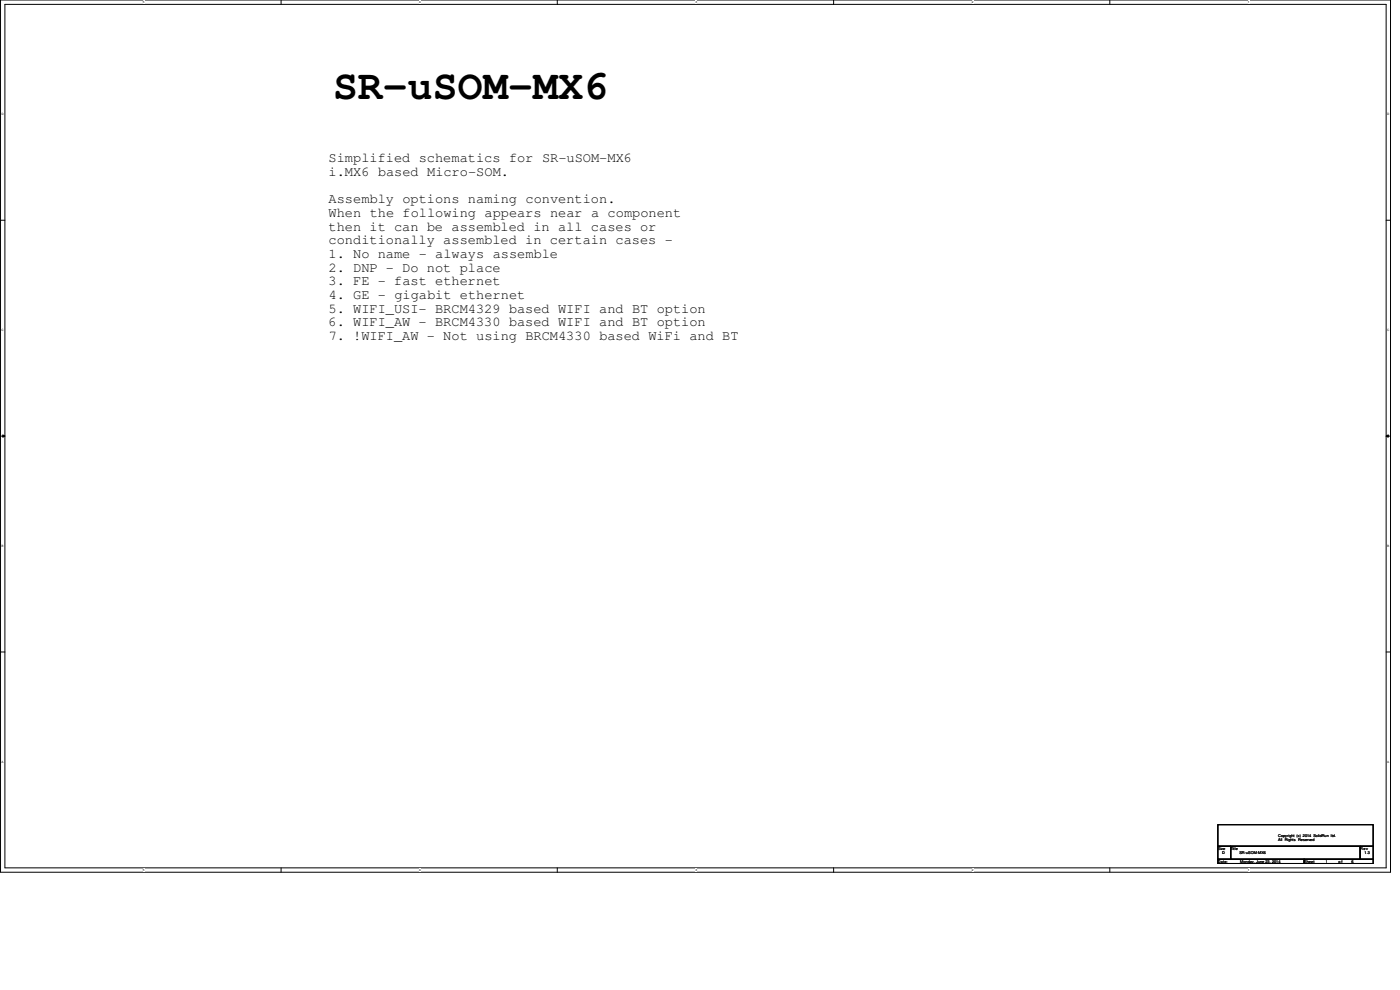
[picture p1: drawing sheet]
<svg xmlns="http://www.w3.org/2000/svg" width="420mm" height="297mm" viewBox="0 0 420 297" stroke-linecap="round" stroke-linejoin="round" font-family="sans-serif">
<defs><g id="words">
<text font-size="12.4" x="99.9" y="29.8">SR-uSOM-MX6</text>
<g font-size="4.1">
<text x="98.6" y="48.6">Simplified schematics for SR-uSOM-MX6</text>
<text x="98.6" y="52.7">i.MX6 based Micro-SOM.</text>
<text x="98.6" y="61">Assembly options naming convention.</text>
<text x="98.6" y="65.1">When the following appears near a component</text>
<text x="98.6" y="69.2">then it can be assembled in all cases or</text>
<text x="98.6" y="73.3">conditionally assembled in certain cases -</text>
<text x="98.6" y="77.4">1. No name - always assemble</text>
<text x="98.6" y="81.5">2. DNP - Do not place</text>
<text x="98.6" y="85.6">3. FE - fast ethernet</text>
<text x="98.6" y="89.7">4. GE - gigabit ethernet</text>
<text x="98.6" y="93.8">5. WIFI_USI- BRCM4329 based WIFI and BT option</text>
<text x="98.6" y="97.9">6. WIFI_AW - BRCM4330 based WIFI and BT option</text>
<text x="98.6" y="102">7. !WIFI_AW - Not using BRCM4330 based WiFi and BT</text>
</g>
<g font-size="1.1">
<text x="383.6" y="251.1">Copyright (c) 2014 SolidRun ltd.</text>
<text x="365.5" y="255">Size</text>
<text x="366.8" y="256.3">D</text>
<text x="369.3" y="255">Title</text>
<text x="372" y="256.3">SR-uSOM-MX6</text>
<text x="383.6" y="252.3">All Rights Reserved</text>
<text x="408.2" y="255">Rev</text>
<text x="409.5" y="256.3">1.3</text>
<text x="365.5" y="258.9">Date:</text>
<text x="372.2" y="258.9">Monday, June 23, 2014</text>
<text x="391.4" y="258.9">Sheet</text>
<text x="397.9" y="258.9">1</text>
<text x="401.7" y="258.9">o f</text>
<text x="405.6" y="258.9">6</text>
</g>
<g font-size=".9">
<text x="42.9" y="1">5</text>
<text x="125.8" y="1">4</text>
<text x="208.7" y="1">3</text>
<text x="291.6" y="1">2</text>
<text x="374.5" y="1">1</text>
<text x=".5" y="34.5">D</text>
<text x="416.3" y="34.5">D</text>
<text x=".5" y="99.3">C</text>
<text x="416.3" y="99.3">C</text>
<text x=".5" y="164">B</text>
<text x="416.3" y="164">B</text>
<text x=".5" y="228.8">A</text>
<text x="416.3" y="228.8">A</text>
<text x="42.9" y="261.4">5</text>
<text x="125.8" y="261.4">4</text>
<text x="208.7" y="261.4">3</text>
<text x="291.6" y="261.4">2</text>
<text x="374.5" y="261.4">1</text>
</g>
</g></defs>
<path d="M.2 0h417.1v261.7h-417.1zM1.5 1.3h414.5v259.1h-414.5z" fill="none" stroke="#000" stroke-width=".3"/>
<g fill="#fff">
<path d="M42.9 .2h.5v1h-.5z"/>
<path d="M42.9 260.6h.5v1h-.5z"/>
</g>
<path d="M84.4 0v1.3M84.4 260.4v1.3" fill="none" stroke="#000" stroke-width=".3"/>
<g fill="#fff">
<path d="M125.8 .2h.5v1h-.5z"/>
<path d="M125.8 260.6h.5v1h-.5z"/>
</g>
<path d="M167.2 0v1.3M167.2 260.4v1.3" fill="none" stroke="#000" stroke-width=".3"/>
<g fill="#fff">
<path d="M208.7 .2h.5v1h-.5z"/>
<path d="M208.7 260.6h.5v1h-.5z"/>
</g>
<path d="M250.2 0v1.3M250.2 260.4v1.3" fill="none" stroke="#000" stroke-width=".3"/>
<g fill="#fff">
<path d="M291.6 .2h.5v1h-.5z"/>
<path d="M291.6 260.6h.5v1h-.5z"/>
</g>
<path d="M333.1 0v1.3M333.1 260.4v1.3" fill="none" stroke="#000" stroke-width=".3"/>
<g fill="#fff">
<path d="M374.5 .2h.5v1h-.5z"/>
<path d="M374.5 260.6h.5v1h-.5z"/>
<path d="M.5 33.7h.6v1h-.6z"/>
<path d="M416.3 33.7h.7v1h-.7z"/>
<path d="M.5 98.5h.6v1h-.6z"/>
<path d="M416.3 98.5h.7v1h-.7z"/>
</g>
<path d="M.2 66.1h1.3M416 66.1h1.3" fill="none" stroke="#000" stroke-width=".3"/>
<g fill="#fff">
<path d="M.5 163.2h.6v1.1h-.6z"/>
<path d="M416.3 163.2h.6v1.1h-.6z"/>
</g>
<path d="M.2 130.9h1.3M.8 130.5l.7 .4-.7 .3zM416 130.9l.6-.4v.7zM416 130.9h1.3" fill="none" stroke="#000" stroke-width=".3"/>
<path d="M.8 130.5l.7 .4-.7 .3zM416 130.9l.6-.4v.7z" fill="#000"/>
<g fill="#fff">
<path d="M.5 228h.5v1h-.5z"/>
<path d="M416.3 228h.6v1h-.6z"/>
</g>
<path d="M.2 195.6h1.3M416 195.6h1.3M365.5 253.9h3.8v3.9h-3.8zM365.5 257.8h25.9v1.3h-25.9zM365.5 247.4h46.6v6.5h-46.6zM369.3 253.9h38.9v3.9h-38.9zM391.4 257.8h20.7v1.3h-20.7zM408.2 253.9h3.9v3.9h-3.9z" fill="none" stroke="#000" stroke-width=".3"/>
<use href="#words"/>
</svg>
